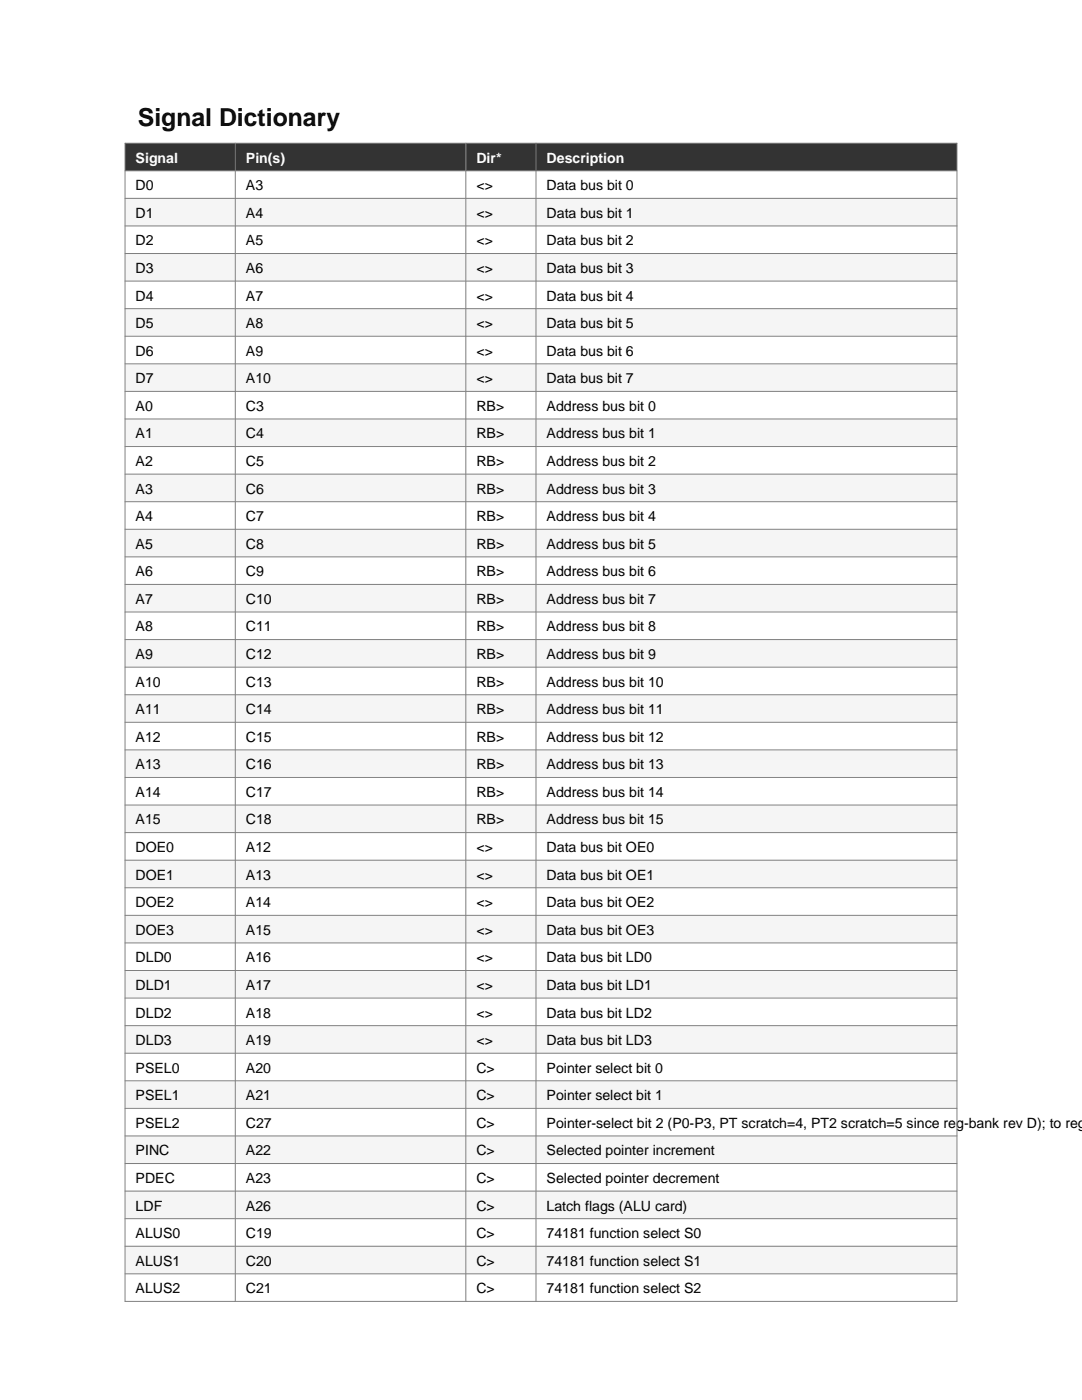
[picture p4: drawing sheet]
<svg xmlns="http://www.w3.org/2000/svg" width="216mm" height="279mm" viewBox="0 0 216 279" stroke-linecap="round" stroke-linejoin="round" font-family="sans-serif">
<defs><g id="words">
<text font-size="4.9" x="27.5" y="25.1">Signal Dictionary</text>
<g font-size="2.8" fill="#fff">
<text x="27.1" y="32.5">Signal</text>
<text x="49.1" y="32.5">Pin(s)</text>
<text x="95.1" y="32.5">Dir*</text>
<text x="109.1" y="32.5">Description</text>
</g>
<g font-size="2.8">
<text x="27.1" y="38">D0</text>
<text x="49.1" y="38">A3</text>
<text x="95.1" y="38">&lt;&gt;</text>
<text x="109.1" y="38">Data bus bit 0</text>
<text x="27.1" y="43.5">D1</text>
<text x="49.1" y="43.5">A4</text>
<text x="95.1" y="43.5">&lt;&gt;</text>
<text x="109.1" y="43.5">Data bus bit 1</text>
<text x="27.1" y="49">D2</text>
<text x="49.1" y="49">A5</text>
<text x="95.1" y="49">&lt;&gt;</text>
<text x="109.1" y="49">Data bus bit 2</text>
<text x="27.1" y="54.5">D3</text>
<text x="27.1" y="60">D4</text>
<text x="49.1" y="54.5">A6</text>
<text x="49.1" y="60">A7</text>
<text x="95.1" y="54.5">&lt;&gt;</text>
<text x="95.1" y="60">&lt;&gt;</text>
<text x="109.1" y="54.5">Data bus bit 3</text>
<text x="109.1" y="60">Data bus bit 4</text>
<text x="27.1" y="65.5">D5</text>
<text x="49.1" y="65.5">A8</text>
<text x="95.1" y="65.5">&lt;&gt;</text>
<text x="109.1" y="65.5">Data bus bit 5</text>
<text x="27.1" y="71">D6</text>
<text x="49.1" y="71">A9</text>
<text x="95.1" y="71">&lt;&gt;</text>
<text x="109.1" y="71">Data bus bit 6</text>
<text x="27.1" y="76.5">D7</text>
<text x="49.1" y="76.5">A10</text>
<text x="95.1" y="76.5">&lt;&gt;</text>
<text x="109.1" y="76.5">Data bus bit 7</text>
<text x="27.1" y="82">A0</text>
<text x="49.1" y="82">C3</text>
<text x="95.1" y="82">RB&gt;</text>
<text x="109.1" y="82">Address bus bit 0</text>
<text x="27.1" y="87.5">A1</text>
<text x="49.1" y="87.5">C4</text>
<text x="95.1" y="87.5">RB&gt;</text>
<text x="109.1" y="87.5">Address bus bit 1</text>
<text x="27.1" y="93">A2</text>
<text x="49.1" y="93">C5</text>
<text x="95.1" y="93">RB&gt;</text>
<text x="109.1" y="93">Address bus bit 2</text>
<text x="27.1" y="98.5">A3</text>
<text x="49.1" y="98.5">C6</text>
<text x="95.1" y="98.5">RB&gt;</text>
<text x="109.1" y="98.5">Address bus bit 3</text>
<text x="27.1" y="104">A4</text>
<text x="49.1" y="104">C7</text>
<text x="95.1" y="104">RB&gt;</text>
<text x="109.1" y="104">Address bus bit 4</text>
<text x="27.1" y="109.5">A5</text>
<text x="49.1" y="109.5">C8</text>
<text x="95.1" y="109.5">RB&gt;</text>
<text x="109.1" y="109.5">Address bus bit 5</text>
<text x="27.1" y="115">A6</text>
<text x="49.1" y="115">C9</text>
<text x="95.1" y="115">RB&gt;</text>
<text x="109.1" y="115">Address bus bit 6</text>
<text x="27.1" y="120.5">A7</text>
<text x="49.1" y="120.5">C10</text>
<text x="95.1" y="120.5">RB&gt;</text>
<text x="109.1" y="120.5">Address bus bit 7</text>
<text x="27.1" y="126">A8</text>
<text x="27.1" y="131.5">A9</text>
<text x="49.1" y="126">C11</text>
<text x="49.1" y="131.5">C12</text>
<text x="95.1" y="126">RB&gt;</text>
<text x="95.1" y="131.5">RB&gt;</text>
<text x="109.1" y="126">Address bus bit 8</text>
<text x="109.1" y="131.5">Address bus bit 9</text>
<text x="27.1" y="137">A10</text>
<text x="49.1" y="137">C13</text>
<text x="95.1" y="137">RB&gt;</text>
<text x="109.1" y="137">Address bus bit 10</text>
<text x="27.1" y="142.5">A11</text>
<text x="49.1" y="142.5">C14</text>
<text x="95.1" y="142.5">RB&gt;</text>
<text x="109.1" y="142.5">Address bus bit 11</text>
<text x="27.1" y="148">A12</text>
<text x="49.1" y="148">C15</text>
<text x="95.1" y="148">RB&gt;</text>
<text x="109.1" y="148">Address bus bit 12</text>
<text x="27.1" y="153.5">A13</text>
<text x="49.1" y="153.5">C16</text>
<text x="95.1" y="153.5">RB&gt;</text>
<text x="109.1" y="153.5">Address bus bit 13</text>
<text x="27.1" y="159">A14</text>
<text x="49.1" y="159">C17</text>
<text x="95.1" y="159">RB&gt;</text>
<text x="109.1" y="159">Address bus bit 14</text>
<text x="27.1" y="164.5">A15</text>
<text x="49.1" y="164.5">C18</text>
<text x="95.1" y="164.5">RB&gt;</text>
<text x="109.1" y="164.5">Address bus bit 15</text>
<text x="27.1" y="170">DOE0</text>
<text x="49.1" y="170">A12</text>
<text x="95.1" y="170">&lt;&gt;</text>
<text x="109.1" y="170">Data bus bit OE0</text>
<text x="27.1" y="175.6">DOE1</text>
<text x="49.1" y="175.6">A13</text>
<text x="95.1" y="175.6">&lt;&gt;</text>
<text x="109.1" y="175.6">Data bus bit OE1</text>
<text x="27.1" y="181.1">DOE2</text>
<text x="49.1" y="181.1">A14</text>
<text x="95.1" y="181.1">&lt;&gt;</text>
<text x="109.1" y="181.1">Data bus bit OE2</text>
<text x="27.1" y="186.6">DOE3</text>
<text x="49.1" y="186.6">A15</text>
<text x="95.1" y="186.6">&lt;&gt;</text>
<text x="109.1" y="186.6">Data bus bit OE3</text>
<text x="27.1" y="192.1">DLD0</text>
<text x="27.1" y="197.6">DLD1</text>
<text x="49.1" y="192.1">A16</text>
<text x="49.1" y="197.6">A17</text>
<text x="95.1" y="192.1">&lt;&gt;</text>
<text x="95.1" y="197.6">&lt;&gt;</text>
<text x="109.1" y="192.1">Data bus bit LD0</text>
<text x="109.1" y="197.6">Data bus bit LD1</text>
<text x="27.1" y="203.1">DLD2</text>
<text x="49.1" y="203.1">A18</text>
<text x="95.1" y="203.1">&lt;&gt;</text>
<text x="109.1" y="203.1">Data bus bit LD2</text>
<text x="27.1" y="208.6">DLD3</text>
<text x="49.1" y="208.6">A19</text>
<text x="95.1" y="208.6">&lt;&gt;</text>
<text x="109.1" y="208.6">Data bus bit LD3</text>
<text x="27.1" y="214.1">PSEL0</text>
<text x="49.1" y="214.1">A20</text>
<text x="95.1" y="214.1">C&gt;</text>
<text x="109.1" y="214.1">Pointer select bit 0</text>
<text x="27.1" y="219.6">PSEL1</text>
<text x="49.1" y="219.6">A21</text>
<text x="95.1" y="219.6">C&gt;</text>
<text x="109.1" y="219.6">Pointer select bit 1</text>
<text x="27.1" y="225.1">PSEL2</text>
<text x="49.1" y="225.1">C27</text>
<text x="95.1" y="225.1">C&gt;</text>
<text x="109.1" y="225.1">Pointer-select bit 2 (P0-P3, PT scratch=4, PT2 scratch=5 since reg-bank rev D); to reg-</text>
<text x="27.1" y="230.6">PINC</text>
<text x="49.1" y="230.6">A22</text>
<text x="95.1" y="230.6">C&gt;</text>
<text x="109.1" y="230.6">Selected pointer increment</text>
<text x="27.1" y="236.1">PDEC</text>
<text x="49.1" y="236.1">A23</text>
<text x="95.1" y="236.1">C&gt;</text>
<text x="109.1" y="236.1">Selected pointer decrement</text>
<text x="27.1" y="241.6">LDF</text>
<text x="49.1" y="241.6">A26</text>
<text x="95.1" y="241.6">C&gt;</text>
<text x="109.1" y="241.6">Latch flags (ALU card)</text>
<text x="27.1" y="247.1">ALUS0</text>
<text x="49.1" y="247.1">C19</text>
<text x="95.1" y="247.1">C&gt;</text>
<text x="109.1" y="247.1">74181 function select S0</text>
<text x="27.1" y="252.6">ALUS1</text>
<text x="49.1" y="252.6">C20</text>
<text x="95.1" y="252.6">C&gt;</text>
<text x="109.1" y="252.6">74181 function select S1</text>
<text x="27.1" y="258.1">ALUS2</text>
<text x="49.1" y="258.1">C21</text>
<text x="95.1" y="258.1">C&gt;</text>
<text x="109.1" y="258.1">74181 function select S2</text>
</g>
</g></defs>
<path d="M25 28.6h166v5.5h-166z" fill-rule="evenodd" fill="#333"/>
<path d="M25 34.1h166v5.5h-166z" fill-rule="evenodd" fill="#fff"/>
<path d="M25 39.6h166v5.5h-166z" fill-rule="evenodd" fill="#f5f5f5"/>
<path d="M25 45.1h166v5.5h-166z" fill-rule="evenodd" fill="#fff"/>
<path d="M25 50.6h166v5.5h-166z" fill-rule="evenodd" fill="#f5f5f5"/>
<path d="M25 56.1h166v5.5h-166z" fill-rule="evenodd" fill="#fff"/>
<path d="M25 61.6h166v5.5h-166z" fill-rule="evenodd" fill="#f5f5f5"/>
<path d="M25 67.1h166v5.5h-166z" fill-rule="evenodd" fill="#fff"/>
<path d="M25 72.6h166v5.5h-166z" fill-rule="evenodd" fill="#f5f5f5"/>
<path d="M25 78.1h166v5.5h-166z" fill-rule="evenodd" fill="#fff"/>
<path d="M25 83.6h166v5.5h-166z" fill-rule="evenodd" fill="#f5f5f5"/>
<path d="M25 89.1h166v5.5h-166z" fill-rule="evenodd" fill="#fff"/>
<path d="M25 94.6h166v5.5h-166z" fill-rule="evenodd" fill="#f5f5f5"/>
<path d="M25 100.1h166v5.5h-166z" fill-rule="evenodd" fill="#fff"/>
<path d="M25 105.6h166v5.5h-166z" fill-rule="evenodd" fill="#f5f5f5"/>
<path d="M25 111.1h166v5.5h-166z" fill-rule="evenodd" fill="#fff"/>
<path d="M25 116.6h166v5.5h-166z" fill-rule="evenodd" fill="#f5f5f5"/>
<path d="M25 122.1h166v5.5h-166z" fill-rule="evenodd" fill="#fff"/>
<path d="M25 127.6h166v5.5h-166z" fill-rule="evenodd" fill="#f5f5f5"/>
<path d="M25 133.1h166v5.6h-166z" fill-rule="evenodd" fill="#fff"/>
<path d="M25 138.6h166v5.6h-166z" fill-rule="evenodd" fill="#f5f5f5"/>
<path d="M25 144.2h166v5.5h-166z" fill-rule="evenodd" fill="#fff"/>
<path d="M25 149.7h166v5.5h-166z" fill-rule="evenodd" fill="#f5f5f5"/>
<path d="M25 155.2h166v5.5h-166z" fill-rule="evenodd" fill="#fff"/>
<path d="M25 160.7h166v5.5h-166z" fill-rule="evenodd" fill="#f5f5f5"/>
<path d="M25 166.2h166v5.5h-166z" fill-rule="evenodd" fill="#fff"/>
<path d="M25 171.7h166v5.5h-166z" fill-rule="evenodd" fill="#f5f5f5"/>
<path d="M25 177.2h166v5.5h-166z" fill-rule="evenodd" fill="#fff"/>
<path d="M25 182.7h166v5.5h-166z" fill-rule="evenodd" fill="#f5f5f5"/>
<path d="M25 188.2h166v5.5h-166z" fill-rule="evenodd" fill="#fff"/>
<path d="M25 193.7h166v5.5h-166z" fill-rule="evenodd" fill="#f5f5f5"/>
<path d="M25 199.2h166v5.5h-166z" fill-rule="evenodd" fill="#fff"/>
<path d="M25 204.7h166v5.5h-166z" fill-rule="evenodd" fill="#f5f5f5"/>
<path d="M25 210.2h166v5.5h-166z" fill-rule="evenodd" fill="#fff"/>
<path d="M25 215.7h166v5.5h-166z" fill-rule="evenodd" fill="#f5f5f5"/>
<path d="M25 221.2h166v5.5h-166z" fill-rule="evenodd" fill="#fff"/>
<path d="M25 226.7h166v5.5h-166z" fill-rule="evenodd" fill="#f5f5f5"/>
<path d="M25 232.2h166v5.5h-166z" fill-rule="evenodd" fill="#fff"/>
<path d="M25 237.7h166v5.5h-166z" fill-rule="evenodd" fill="#f5f5f5"/>
<path d="M25 243.2h166v5.5h-166z" fill-rule="evenodd" fill="#fff"/>
<path d="M25 248.7h166v5.5h-166z" fill-rule="evenodd" fill="#f5f5f5"/>
<path d="M25 254.2h166v5.5h-166z" fill-rule="evenodd" fill="#fff"/>
<g fill="none" stroke="#808080" stroke-width=".2">
<path d="M25 28.6h166v231.1h-166zM25 34.1h166M25 39.6h166M46.9 28.6v231.1M93 28.6v231.1M106.9 28.6v231.1M25 45.1h166M25 50.6h166M25 56.1h166M25 61.6h166M25 67.1h166M25 72.6h166"/>
<path d="M25 78.1h166M25 83.6h166M25 89.1h166M25 94.6h166M25 100.1h166M25 105.6h166M25 111.1h166M25 116.6h166M25 122.1h166M25 127.6h166M25 133.1h166M25 138.6h166"/>
<path d="M25 144.2h166M25 149.7h166M25 155.2h166M25 160.7h166M25 166.2h166M25 171.7h166M25 177.2h166M25 182.7h166M25 188.2h166M25 193.7h166M25 199.2h166M25 204.7h166"/>
<path d="M25 210.2h166M25 215.7h166M25 221.2h166M25 226.7h166M25 232.2h166M25 237.7h166M25 243.2h166M25 248.7h166M25 254.2h166"/>
</g>
<use href="#words"/>
</svg>
